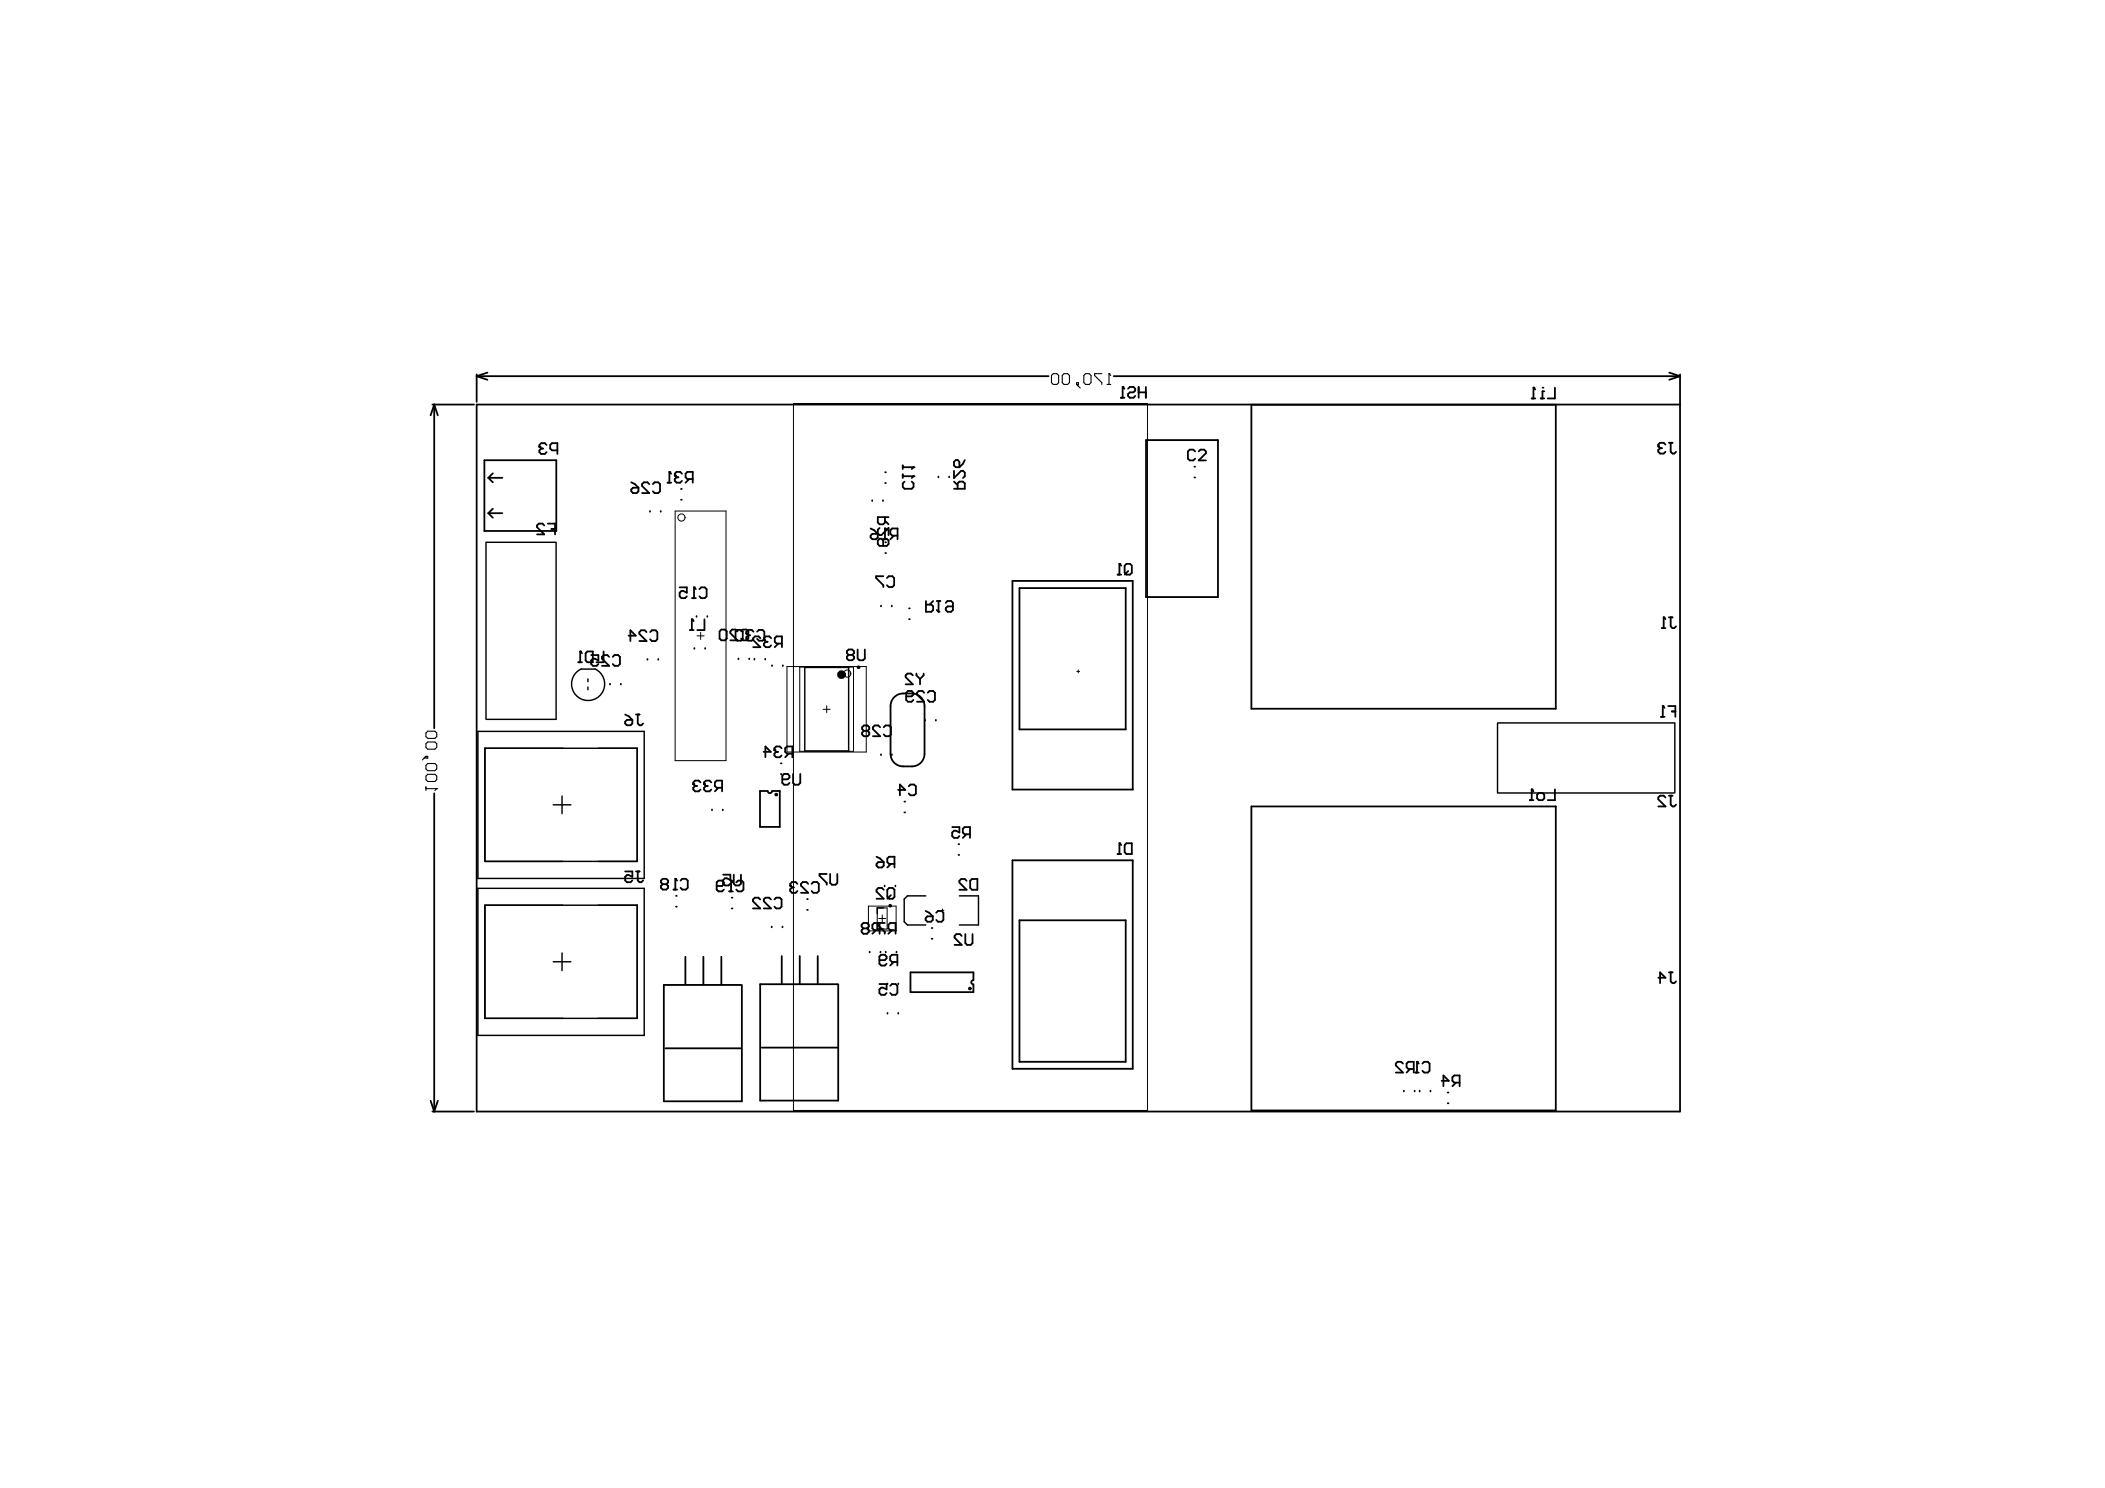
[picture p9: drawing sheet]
<svg xmlns="http://www.w3.org/2000/svg" width="297mm" height="210mm" viewBox="0 0 297 210" stroke-linecap="round" stroke-linejoin="round" font-family="sans-serif">
<g fill="none" stroke="#000" stroke-width=".14">
<path d="M161.9 56.9h-49.9v99.7h49.9M161.9 56.9v99.7M95.3 72.1h7.2v35.2h-7.2zM98.4 89.7h1M98.9 89.2v1M111.1 94h11.1v12.1h-11.1zM112.9 94.1h7.5v11.9h-7.5zM116.7 99.5v1M151.9 94.7h.5M152.2 94.5v.4M116.2 100.1h.9M122.5 127.8h4v3.5h-4z"/>
<path d="M123.8 128.1h1.4v3h-1.4zM124 129.6h1M124.5 129.1v1M132.8 128.4h.4M133 128.2v.4"/>
<circle cx="96.2" cy="73" r=".51"/>
<circle cx="119.6" cy="95" r=".51"/>
</g>
<g fill="none" stroke="#000" stroke-width=".2">
<path d="M68.6 76.5v24.9M68.6 76.5h9.8M78.5 76.5v25M82 94.4h2M82 94.4a2.33 2.33 0 0 0-.8 3.5 2.33 2.33 0 0 0 3.6 0 2.33 2.33 0 0 0-.8-3.5M83 95.8v.4M83 96.9v.4M113.6 94.2h6.2v11.7h-6.2zM67.4 103.2h23.5v20.7h-23.5zM68.4 105.6h21.5v15.9h-21.5zM68.6 101.5h9.8M78.1 113.5h2.5"/>
<path d="M79.3 112.3v2.5M211.3 102v9.8M211.3 111.9h25M211.4 102h24.9M236.3 102v9.8M67.4 125.3h23.5v20.8h-23.5zM68.4 127.7h21.5v16h-21.5zM78.1 135.7h2.5M79.3 134.4v2.5M123.8 130.3v.8h.9M124.7 128.1h-.9v.8M130.6 126.4h-2.6l-.4 .4v3.2l.4 .5h2.6"/>
<path d="M135.4 126.4h2.7v4.1h-2.7"/>
</g>
<g fill="none" stroke="#000" stroke-width=".25">
<path d="M61 57.1h5.9M61.3 57.1l-.5 1.5M61.3 57.1l.5 1.5M61.3 57.1v45.6M67.3 52.8v3.9M67.3 53.1l1.5 .5M67.3 53.1h80.7M68.8 52.6l-1.5 .5M157.2 53.1h79.9M158.2 56.1h.5M158.4 54.6h.1M158.4 54.6v1.5"/>
<path d="M158.4 54.6l.3 .2M159.2 54.8l.2-.2h.5l.3 .2v.3l-.3 .2h-.5l-.2 .3v.3l.2 .2h.5l.3-.2M160.7 55.3h1M160.7 54.6v1.5M161.7 54.6v1.5M176.6 57.1v42.9h42.9v-42.9M216.1 56.2h.5M216.4 54.7h.1M216.4 54.7v1.5M216.4 54.7l.2 .2M217.4 56.2h.5M217.7 54.7h.1"/>
<path d="M217.9 55.2h-.2v1M219.4 54.7v1.5h-1M235.5 52.6l1.6 .5M237.1 52.8v104h-169.8v-99.7h169.8M237.1 53.1l-1.6 .5M68.4 64.9h10.1v10h-10.1zM68.9 72.4l.6 .6M68.9 67.4l.6 .6M68.9 72.4h2M68.9 67.4h2M69.5 71.8l-.6 .6M69.5 66.8l-.6 .6"/>
<path d="M76.1 63h.1M76.1 63l.3 .3M76.4 63.3l-.3 .2v.3l.3 .2h.5l.2-.2M76.4 63.3h.2M76.8 74.1l-.3-.2h-.5l-.2 .2v.3l1 1h-1M77.1 62.8l-.2-.3h-.5l-.3 .3v.2M77.3 73.9h1v1.5M77.8 74.6h.5M78.7 63.5h-.8l-.3-.2v-.5l.3-.3h.8v1.5M89.1 69.1l.2-.3h.8v.5l-.3 .3h-.5l-.2-.3zM89.1 68l.5 .3 .5 .5M91.6 68.3l-.2-.3h-.5l-.3 .3v.2l1 1.1h-1"/>
<path d="M91.7 72.1v.1M92.1 68.3l.3-.3h.5l.2 .3v1l-.2 .3h-.5l-.3-.3M93.2 72.1v.1M94.2 68.1h.5M94.5 66.6h.1M94.5 66.6v1.5M94.5 66.6l.2 .2M95.2 67.1h.1M95.2 67.1l.3 .2M95.5 67.3h.2M95.5 67.3l-.3 .3v.2l.3 .3h.5l.2-.3M96.1 70.5h.1"/>
<path d="M96.1 69h.1M96.2 66.8l-.2-.2h-.5l-.3 .2v.3M97.2 67.6l-.5 .5M97.8 67.6h-.8l-.3-.3v-.5l.3-.2h.8v1.5M122.8 75.6l.3-.3h.8v.5l-.3 .3h-.5l-.3-.3zM122.8 74.5l.6 .3 .5 .5M123.1 70.6v.1M124.1 74.5l-.2 .2v.5l.2 .3h.3l1-1v1M124.6 70.6v.1M124.6 76.1h.5M124.9 74.5h.1M124.9 73v.7l-.3 .3h-.5l-.2-.3v-.7h1.5"/>
<path d="M124.9 74.5v1.6M124.9 73.5l.5 .5M124.9 74.5l.2 .3M124.9 68.1h.1M124.9 66.6h.1M124.9 78h.1M124.9 76.5h.1M125.1 76l.3 .2v.6l-.3 .2h-1l-.2-.2v-.6l.2-.2h.3l.2 .2v.8M126.1 75.6l-.5 .5M126.7 75.6h-.8l-.3-.3v-.5l.3-.3h.8v1.6M127.4 65.7v.5M127.4 66.9v.5"/>
<path d="M127.4 67.2h1.5M127.4 65.9h1.5M127.6 67.9l-.2 .3v.5l.2 .2h1.1l.2-.2v-.5l-.2-.3M128.9 67.2h.1M128.9 65.9h.1M128.9 67.2l-.2 .2M128.9 65.9l-.2 .3M132.4 67.2v.1M133.9 67.2v.1M134.6 65.1l.3-.2h.2l.3 .2v.8h-.5l-.3-.2zM134.6 68.9h1.5v-.7l-.2-.3h-.5l-.3 .3v.7M134.6 66.4v1l1-1h.3l.2 .3v.5l-.2 .2"/>
<path d="M134.6 67.9l.5 .5M136.1 64.9l-.2 .5-.5 .5M158 79.5h.1M158 79.5v1.6M158 79.5l.2 .3M158.7 79.8l.3-.3h.5l.2 .3v1l-.2 .3h-.5l-.3-.3zM161.7 62.1h10.2v22.1h-10.2zM168.5 65.8h.1M168.5 67.4h.1M168.6 63.7l-.2-.3h-.5l-.3 .3v1l.3 .2h.5l.2-.2M169.2 63.7l.2-.3h.5l.3 .3v.2l-1 1h1M234 63h.1"/>
<path d="M234 63l.3 .2M234.3 63.2l-.3 .3v.2l.3 .3h.5l.2-.3M234.3 63.2h.2M235 62.7l-.2-.2h-.5l-.3 .2v.3M235.5 62.5h.5M235.8 62.5v1.2l.2 .3h.3l.2-.3M81.6 93.4h.5M81.9 91.9h.1M81.9 91.9v1.5M81.9 91.9l.2 .3M82.6 92.2l.3-.3h.7v1.5h-.7l-.3-.2zM83.4 92.4h1v.8l-.5-.3h-.2l-.3 .3v.5l.3 .2h.5l.2-.2"/>
<path d="M85.2 91.9v1.5h-1M86 92.7l-.3-.3h-.5l-.3 .3v.2l1.1 1h-1.1M86.1 96.5v.1M86.5 92.7l.2-.3h.5l.3 .3v1l-.3 .2h-.5l-.2-.2M87.6 96.5v.1M88.7 89.7h1l-.7-.8v1.5M91.2 89.2l-.2-.3h-.5l-.3 .3v.2l1 1h-1M91.4 93v.1M91.7 89.2l.3-.3h.5l.3 .3v1l-.3 .2h-.5l-.3-.2M92.9 93v.1M95.9 82.9h1v.7l-.5-.2h-.2l-.3 .2v.5l.3 .3h.5l.2-.3M97.4 88.9h.5"/>
<path d="M97.6 87.4h.1M97.6 87.4v1.5M97.6 87.4l.3 .2M97.7 84.4h.5M97.9 82.9h.1M97.9 82.9v1.5M97.9 82.9l.3 .2M98 91.4v.1M98.3 86.9v.1M98.7 83.1l.2-.2h.6l.2 .2v1l-.2 .3h-.6l-.2-.3M99.4 87.4v1.5h-1M99.5 91.4v.1"/>
<path d="M99.8 86.9v.1M101.5 89.1l.3-.3h.5l.3 .3v1l-.3 .2h-.5l-.3-.2zM103.8 89.1l.2-.2h.6l.2 .2v1l-.2 .3h-.6l-.2-.3zM104.1 89.1l-.3-.3h-.5l-.2 .3v.2l1 1h-1M104.2 92.9v.1M104.6 89.1l.2-.3h.5l.3 .3v1l-.3 .2h-.5l-.2-.2M105.3 89.4h.1M105.3 89.4l.3 .2M105.6 89.6l-.3 .3v.2l.3 .3h.5l.2-.3M105.6 89.6h.2M105.7 92.9v.1M106.3 89.1l-.2-.2h-.5l-.3 .2v.3"/>
<path d="M106.5 92.9v.1M106.8 89.1l.3-.2h.5l.3 .2v1l-.3 .3h-.5l-.3-.3M107.3 90l-.3-.2h-.5l-.2 .2v.3l1 1h-1M107.8 90.3h.1M107.8 90.3l.3 .2M108 92.9v.1M108.1 90.5l-.3 .3v.2l.3 .3h.5l.2-.3M108.1 90.5h.2M108.8 90l-.2-.2h-.5l-.3 .2v.3M108.9 93.8v.2M109.8 90.8l-.5 .5M110.3 90.8h-.7l-.3-.3v-.5l.3-.2h.7v1.5"/>
<path d="M110.5 93.8v.2M119.8 92.4l-.3 .2v.3l.3 .2h.5l.2-.2v-.3l-.2-.2M119.8 92.4l-.3-.3v-.2l.3-.3h.5l.2 .3v.2l-.2 .3M119.8 92.4h.5M121 91.6v1.3l.3 .2h.5l.2-.2v-1.3M124.3 85.4v.1M124.7 81.3h-1.1v.2l1.1 1.1v.2M125.2 81.5l.2-.2h.5l.3 .2v1.1l-.3 .2h-.5l-.2-.2M125.8 85.4v.1M126.2 98.3a3.3 3.3 0 0 1 3.7 0l.5 .8 .1 .5v6.7a1.77 1.77 0 0 1-1.8 1.8 2.71 2.71 0 0 1-2.5-.5l-.5-.8v-.5v-6.7v-.5zM127.9 98.2h.7l.3-.2v-.3l-.3-.2h-.5l-.2 .2v1l.2 .3h.5l.3-.3M128.3 87.3h.1"/>
<path d="M128.3 85.8h.1M128.8 95.3l-.2-.3h-.6l-.2 .3v.2l1 1h-1M129.3 95v.3l.5 .5M129.8 95.8v.7M130.3 95v.3l-.5 .5M130.4 97.7l-.2-.2h-.6l-.2 .2v.3l1 1h-1M130.7 84.8v1.5h.7l.3-.3v-.5l-.3-.2h-.7M130.9 97.7l.3-.2h.5l.2 .2v1l-.2 .3h-.5l-.3-.3M131.7 84.8l-.5 .5M132.2 86l.2 .3M132.2 84.8h.5M132.4 86.3h.1"/>
<path d="M132.4 84.8v1.5M133.5 85l.2-.2h.5l.3 .2v1l-.3 .3h-.5l-.2-.3v-.2l.2-.3h.8M142.9 81.9h16.9v29.5h-16.9zM143.9 83h15v19.9h-15zM157.7 81.1h.5M159.2 80.6l-.5 .5M234.5 88.6h.5M234.6 99.6h.1M234.6 99.6v1.5M234.6 99.6l.3 .3M234.8 87.1h.1M234.8 87.1v1.5"/>
<path d="M234.8 87.1l.2 .2M235.4 99.6h1v1.5M235.5 87.1h.5M235.8 87.1v1.3l.2 .2h.3l.2-.2M61.3 111.9v44.9M88.2 101.8l.3-.2h.7v.5l-.2 .2h-.5l-.3-.2zM88.2 100.8l.5 .2 .5 .6M89.7 100.8h.5M90 100.8v1.3l.2 .2h.3l.3-.2M97.8 110.6h.1M97.8 110.6l.3 .3M98.1 110.9h.2"/>
<path d="M98.1 110.9l-.3 .2v.3l.3 .2h.5l.2-.2M98.8 110.4l-.2-.3h-.5l-.3 .3v.2M99.4 110.6h.1M99.4 110.6l.2 .3M99.6 110.9l-.2 .2v.3l.2 .2h.5l.3-.2M99.6 110.9h.3M100.4 110.4l-.3-.3h-.5l-.2 .3v.2M100.5 114.2v.1M101.4 111.1l-.5 .5M101.9 111.1h-.8l-.2-.2v-.5l.2-.3h.8v1.5M102 114.2v.1M107.8 106.1h1l-.8-.8v1.5"/>
<path d="M108.3 111.6h-1.1v5h2.8v-5h-1.1a.3 .3 0 0 1-.3 .3 .3 .3 0 0 1-.3-.3M109.3 105.8h.1M109.3 105.8l.2 .3M109.5 106.1l-.2 .2v.3l.2 .2h.5l.3-.2M109.5 106.1h.3M110.2 109.2h.1M110.2 107.7h.1M110.3 105.6l-.3-.3h-.5l-.2 .3v.2M110.4 109.9h.8l.2-.2v-.3l-.2-.2h-.6l-.2 .2v1l.2 .3h.6l.2-.3M111.3 106.3l-.5 .5M111.8 106.3h-.7l-.3-.2v-.5l.3-.3h.7v1.5M111.9 109.2v1.2l.3 .3h.5l.2-.3v-1.2"/>
<path d="M121.9 103.1l-.2-.3v-.2l.2-.3h.5l.3 .3v.2l-.3 .3M121.9 103.1l-.2 .2v.3l.2 .3h.5l.3-.3v-.3l-.3-.2M121.9 103.1h.5M124.2 102.6l-.3-.3h-.5l-.2 .3v.2l1 1.1h-1M124.3 106.4v.1M124.7 102.6l.3-.3h.5l.2 .3v1l-.2 .3h-.5l-.3-.3M125.8 106.4v.1M126.7 111.4h1l-.7-.7v1.5M127.6 114.6h.1M127.6 113.1h.1M128.2 110.9l.3-.2h.5l.2 .2v1l-.2 .3h-.5l-.3-.3M130.5 101.6v.1"/>
<path d="M132.1 101.6v.1M134.4 116.7h1v.7l-.5-.2h-.3l-.2 .2v.5l.2 .3h.5l.3-.3M135.3 119.1h.1M136.4 117.7l-.5 .5M136.9 117.7h-.8l-.2-.3v-.5l.2-.2h.8v1.5M158 119h.1M158 119v1.5M158 119l.2 .2M158.7 119.2l.3-.2h.7v1.5h-.7l-.3-.3zM176.6 113.8h42.9v42.8h-42.9zM215.9 112.9h.5M216.1 111.4h.1"/>
<path d="M216.1 111.4v1.5M216.1 111.4l.3 .2M216.9 112.1l.3-.2h.5l.2 .2v.5l-.2 .3h-.5l-.3-.3zM219.4 111.4v1.5h-1M234.4 101.1h.5M235 112.5l-.2-.3h-.5l-.3 .3v.2l1 1.1h-1M235.5 112.2h.5M235.8 112.2v1.3l.2 .3h.3l.2-.3M235.9 100.4h.5M88.2 122.9h1v.8l-.5-.3h-.2l-.3 .3v.5l.3 .3h.5l.2-.3M89.7 122.9h.5M90 122.9v1.3l.2 .3h.3l.3-.3"/>
<path d="M93.5 124.7l-.2-.2v-.3l.2-.2h.5l.3 .2v.3l-.3 .2M93.5 124.7l-.2 .3v.2l.2 .3h.5l.3-.3v-.2l-.3-.3M93.5 124.7h.5M95 125.5h.5M95.3 124h.1M95.3 124v1.5M95.3 124l.2 .2M95.4 127.9h.1M95.4 126.4h.1M96 124.2l.3-.2h.5l.2 .2v1l-.2 .3h-.5l-.3-.3M96.7 135v3.9M99.3 135v3.9"/>
<path d="M101.1 125h.8l.2-.3v-.2l-.2-.3h-.5l-.3 .3v1l.3 .2h.5l.2-.2M101.8 135v3.9M102 123.4h1.1v.7l-.5-.2h-.3l-.3 .2v.6l.3 .2h.5l.3-.2M102.9 125.7h.5M103.2 124.2h.1M103.2 124.2v1.5M103.2 124.2l.2 .3M103.3 126.6h.1M103.3 128.1h.1M103.5 123.4v1.3l.3 .2h.5l.3-.2v-1.3M103.9 124.5l.2-.3h.6l.2 .3v1l-.2 .2h-.6l-.2-.2M104.6 138.9h-10.9v16.5h11v-16.5"/>
<path d="M107.3 126.9l-.3-.3h-.5l-.2 .3v.2l1 1h-1M108.8 126.9l-.3-.3h-.5l-.2 .3v.2l1 1h-1M108.9 130.7v.1M109.3 126.9l.2-.3h.5l.3 .3v1l-.3 .2h-.5l-.2-.2M110.3 134.9v3.9M110.4 130.7v.1M111.5 124.9h.1M111.5 124.9l.3 .3M111.8 125.2l-.3 .2v.3l.3 .2h.5l.2-.2M111.8 125.2h.2M112.5 124.7l-.2-.3h-.5l-.3 .3v.2M112.9 134.9v3.9"/>
<path d="M113.9 126.8h.1M113.9 128.4h.1M114 124.7l-.2-.3h-.5l-.3 .3v.2l1 1h-1M114.5 124.7l.3-.3h.5l.2 .3v1l-.2 .2h-.5l-.3-.2M115.4 134.9v3.9M116.7 123.3h-1.1v.2l1.1 1.1v.2M117.1 123.3v1.3l.3 .2h.5l.3-.2v-1.3M118.2 138.8h-10.9v16.5h11v-16.5M121.8 131l-.2-.3v-.2l.2-.3h.5l.3 .3v.2l-.3 .3M121.8 131l-.2 .2v.3l.2 .2h.5l.3-.2v-.3l-.3-.2M121.8 131h.5M122.7 134.3v.1"/>
<path d="M123.6 131.2l-.5 .5M123.7 121.9l.2-.3h.8v.5l-.3 .3h-.5l-.2-.3zM123.7 120.9l.5 .2 .5 .5M123.8 130.2v.3l1.1 1v.2M124.1 135.4h.8l.2-.2v-.3l-.2-.2h-.6l-.2 .2v1.1l.2 .2h.6l.2-.2M124.1 138.8h1v.8l-.5-.3h-.3l-.2 .3v.5l.2 .2h.6l.2-.2M124.1 130.2v1.5M124.2 134.3v.1M124.7 125.5l-.3-.2h-.5l-.2 .2v.3l1 1h-1M124.8 124.9v.1M124.9 130.2h-1.5l-.3 .3v.5l.3 .2h.7M125 134.3v.1"/>
<path d="M125.2 125.5l.3-.2h.5l.2 .2v1l-.2 .3h-.5l-.3-.3zM125.2 138.7v.1M125.6 139.1l.3-.3h.5l.2 .3v1l-.2 .2h-.5l-.3-.2M125.7 126.3l-.5 .5M125.7 121.9l-.5 .5M125.9 131.2l-.5 .5M126.1 135.7l-.5 .5M126.2 121.9h-.7l-.3-.3v-.5l.3-.2h.7v1.5M126.4 124.9v.1M126.4 131.2h-.8l-.2-.2v-.5l.2-.3h.8v1.5M126.5 134.3v.1M126.6 135.7h-.7l-.3-.3v-.5l.3-.2h.7v1.5"/>
<path d="M126.8 138.7v.1M130.6 129.5l.3-.2h.7v.5l-.2 .2h-.5l-.3-.2zM130.6 128.5l.5 .3 .5 .5M131.5 130.9h.1M131.5 132.4h.1M132.1 128.8l.3-.3h.5l.2 .3v1l-.2 .2h-.5l-.3-.2M135.3 120.6h.1M135.7 132l-.2-.2h-.5l-.3 .2v.3l1 1h-1M136.2 131.8v1.2l.3 .3h.5l.2-.3v-1.2M136.4 124.2l-.3-.2h-.5l-.2 .2v.3l1 1h-1M136.9 124.2l.3-.2h.7v1.5h-.7l-.3-.2zM137.4 138.9a.3 .3 0 0 1-.3-.3 .3 .3 0 0 1 .3-.3v-1.1h-8.9v2.8h8.9v-1.1"/>
<path d="M142.9 121.4h16.9v29.4h-16.9zM143.9 129.8h15v20h-15zM157.7 120.5h.5M234 137.9h1l-.7-.7v1.5M235.5 137.2h.5M235.8 137.2v1.2l.2 .3h.3l.2-.3M60.8 155.3l.5 1.5M61 156.8h5.9M61.8 155.3l-.5 1.5M93.9 147.9h10.7M107.5 147.8h10.7M125.2 142.9v.1"/>
<path d="M126.8 142.9v.1M198 150l-.3-.2h-.5l-.2 .2v.3l1 1h-1M198.1 153.9v.1M199 150.8l-.5 .5M199.5 150.8h-.8l-.2-.3v-.5l.2-.2h.8v1.5M199.6 153.9v.1M199.7 151.3h.5M200 149.8h.1M200 149.8v1.5M200 149.8l.2 .2M200.3 153.9v.1M200.7 150l.3-.2h.5l.2 .2v1l-.2 .3h-.5l-.3-.3"/>
<path d="M201.9 153.9v.1M203.4 152.5h1l-.7-.8v1.5M204.3 155.6h.1M204.3 154.1h.1M205.5 152.7l-.5 .5M206 152.7h-.8l-.2-.2v-.5l.2-.3h.8v1.5"/>
<circle cx="121.1" cy="94.1" r=".13"/>
<circle cx="109.5" cy="112.1" r=".13"/>
<circle cx="125.6" cy="127.8" r=".13"/>
<circle cx="136.9" cy="139.4" r=".13"/>
</g>
<g fill="none" stroke="#000" stroke-width=".15">
<path d="M148.4 53l.2-.3h.5l.3 .3v1l-.3 .2h-.5l-.2-.2zM149.9 53l.2-.3h.6l.2 .3v1l-.2 .2h-.6l-.2-.2zM151.9 54h.3v.2h-.3zM151.9 54.2l.5 .5M152.9 53l.3-.3h.5l.3 .3v1l-.3 .2h-.5l-.3-.2zM155.5 52.7h-1v.3l1 1v.2M156.2 54.2h.5M156.5 52.7h.1M156.5 52.7v1.5M156.5 52.7l.2 .3M60.1 103.4l.3-.3h1l.2 .3v.5l-.2 .3h-1l-.3-.3zM60.1 104.9l.3-.2h1l.2 .2v.5l-.2 .3h-1l-.3-.3z"/>
<path d="M60.1 106.7h.3v.2h-.3zM60.1 108l.3-.3h1l.2 .3v.5l-.2 .2h-1l-.3-.2zM60.1 109.5l.3-.3h1l.2 .3v.5l-.2 .2h-1l-.3-.2zM60.1 111v.5M60.1 111.3h1.5M60.1 106.7l-.5 .5M61.6 111.3h.1M61.6 111.3l-.2 .2"/>
</g>
<circle cx="118.7" cy="95.2" r=".3" fill="none" stroke="#000" stroke-width=".61"/>
</svg>
